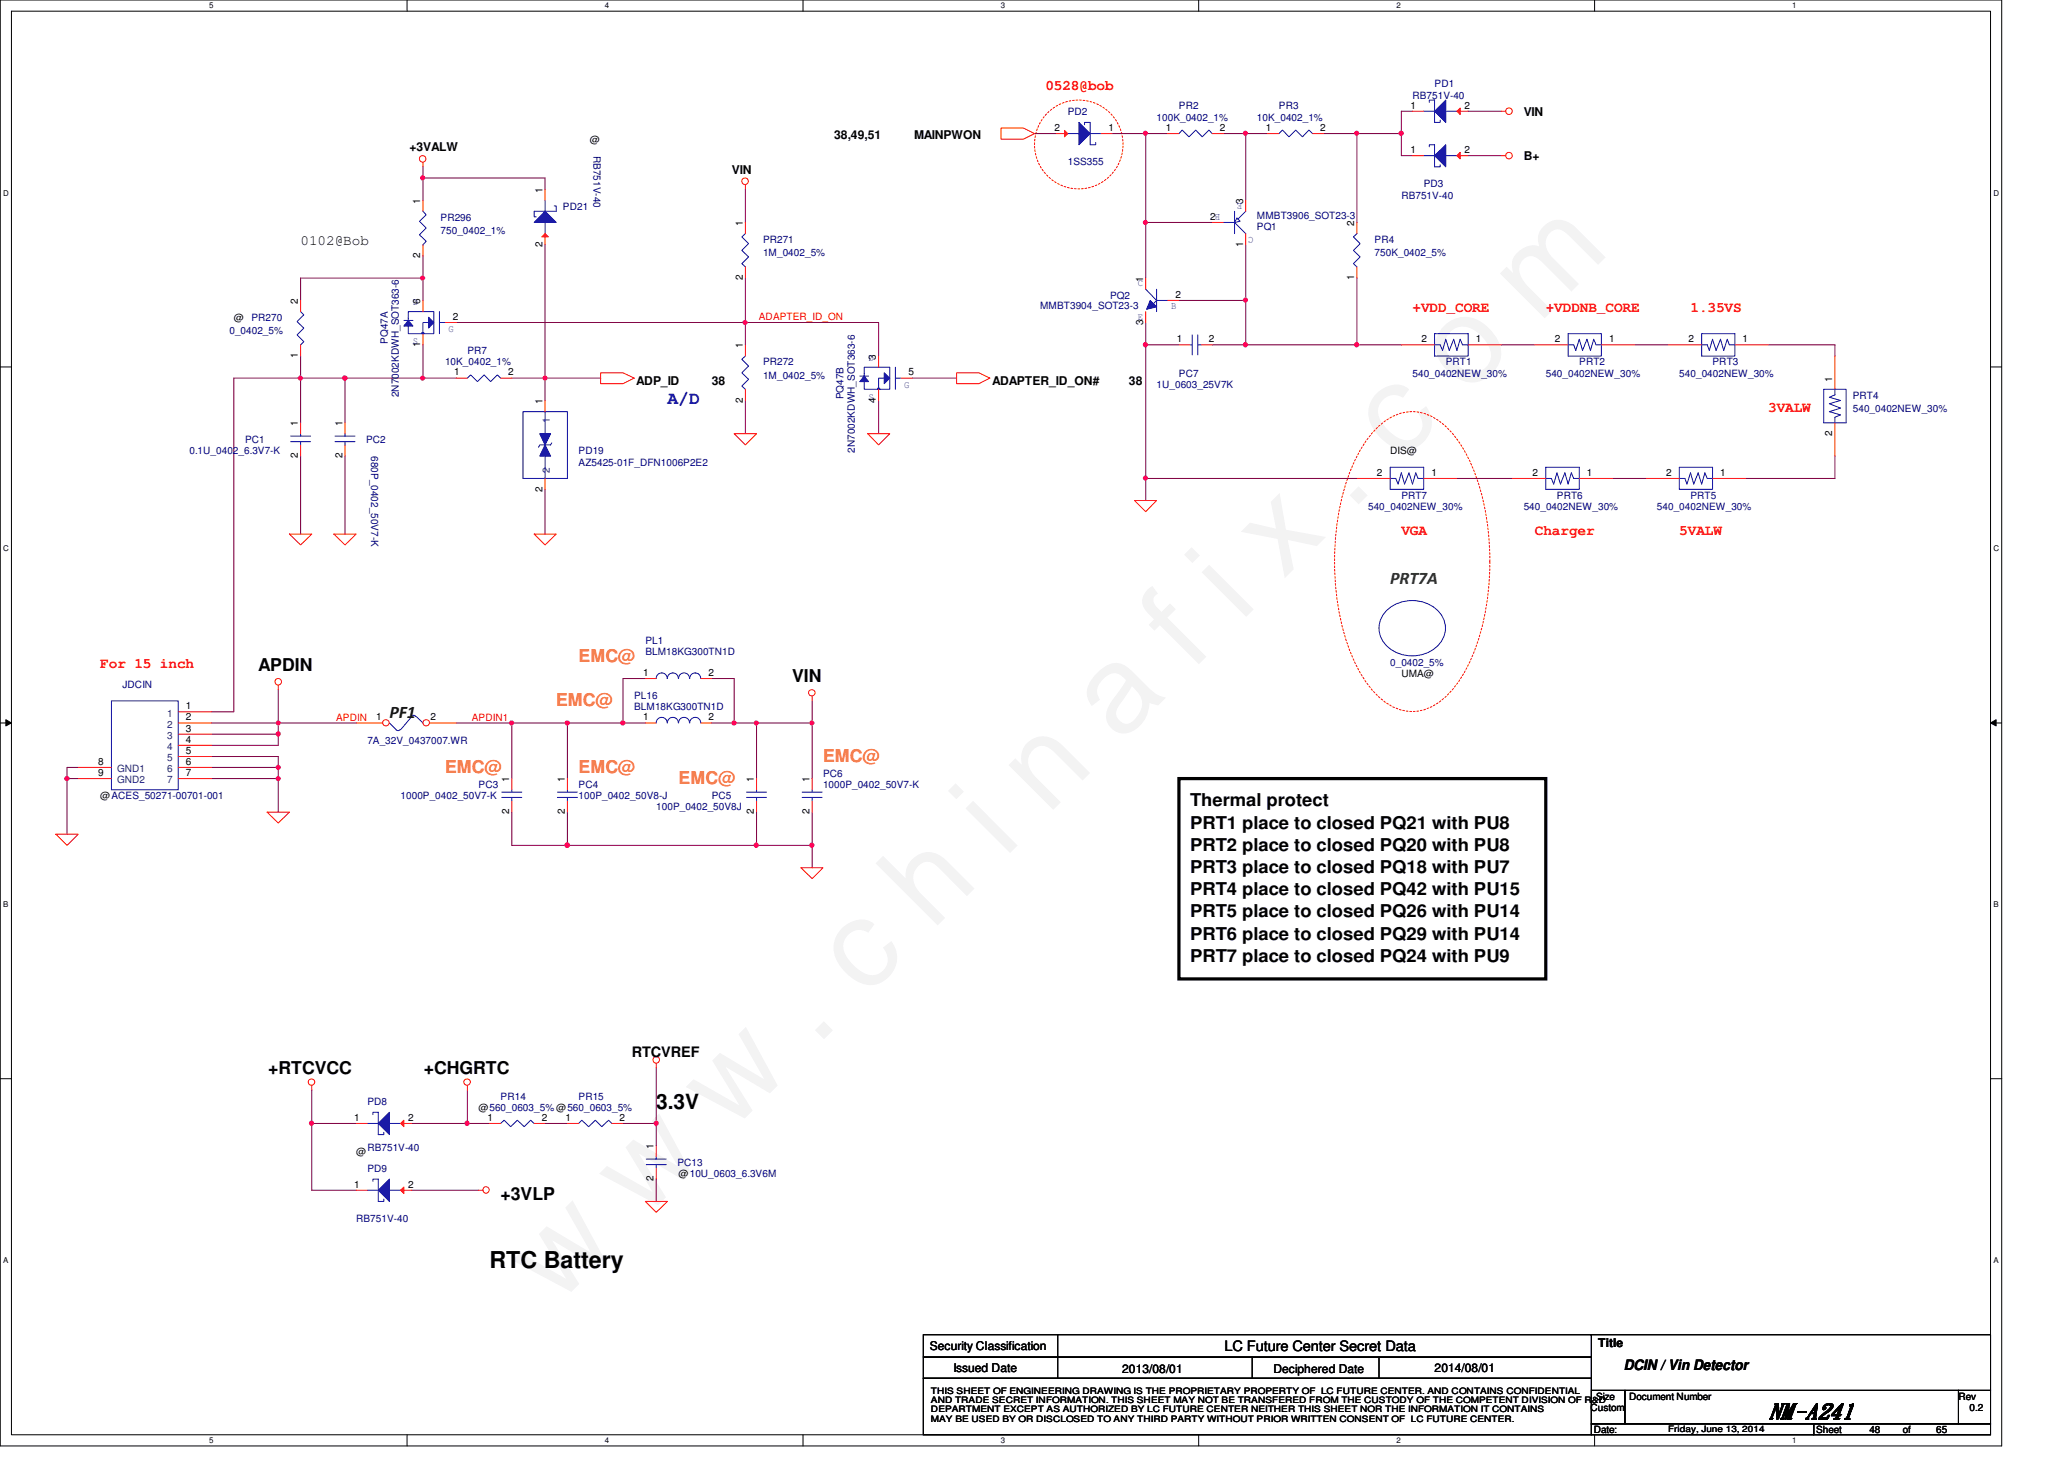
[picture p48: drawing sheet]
<svg xmlns="http://www.w3.org/2000/svg" width="297mm" height="210mm" viewBox="0 0 297 210" stroke-linecap="round" stroke-linejoin="round" font-family="sans-serif">
<defs><g id="words">
<text font-size="17.6" fill="#f0f" x="80.1" y="188" transform="rotate(-45 80.1 188)">w w w . c h i n a f i x . c o m</text>
<text font-size="3.3" x="70.4" y="182.4">RTC Battery</text>
<g font-size="3">
<text x="94.4" y="159.6">3.3V</text>
<text x="254.5" y="204.1">NM-A241</text>
</g>
<text font-size="2.5" fill="#00f" x="96.1" y="58.1">A/D</text>
<text font-size="2.5" fill="#008000" x="200.1" y="84">PRT7A</text>
<g font-size="2.5" fill="#ff8000">
<text x="83.3" y="95.2">EMC@</text>
<text x="80" y="101.6">EMC@</text>
<text x="64" y="111.2">EMC@</text>
<text x="83.3" y="111.2">EMC@</text>
<text x="97.7" y="112.8">EMC@</text>
<text x="118.4" y="109.6">EMC@</text>
</g>
<g font-size="2.5">
<text x="37.2" y="96.5">APDIN</text>
<text x="114" y="98.1">VIN</text>
<text x="171.3" y="116">Thermal protect</text>
<text x="171.3" y="119.2">PRT1 place to closed PQ21 with PU8</text>
<text x="171.3" y="122.4">PRT2 place to closed PQ20 with PU8</text>
<text x="171.3" y="125.6">PRT3 place to closed PQ18 with PU7</text>
<text x="171.3" y="128.8">PRT4 place to closed PQ42 with PU15</text>
<text x="171.3" y="132">PRT5 place to closed PQ26 with PU14</text>
<text x="171.3" y="135.2">PRT6 place to closed PQ29 with PU14</text>
<text x="171.3" y="138.4">PRT7 place to closed PQ24 with PU9</text>
<text x="38.6" y="154.6">+RTCVCC</text>
<text x="61" y="154.6">+CHGRTC</text>
<text x="72" y="172.6">+3VLP</text>
</g>
<text font-size="2.5" fill="#004000" x="56" y="103.3">PF1</text>
<g font-size="2.1" fill="#f00">
<text x="150.4" y="12.9">0528@bob</text>
<text x="203.3" y="44.9">+VDD_CORE</text>
<text x="222.5" y="44.9">+VDDNB_CORE</text>
<text x="243.3" y="44.9">1.35VS</text>
<text x="254.5" y="59.3">3VALW</text>
<text x="201.7" y="76.9">VGA</text>
<text x="220.9" y="76.9">Charger</text>
<text x="241.7" y="76.9">5VALW</text>
<text x="14.4" y="96.1">For 15 inch</text>
</g>
<g font-size="2.1">
<text x="43.3" y="35.2">0102@Bob</text>
<text x="90.9" y="152">RTCVREF</text>
<text x="176.2" y="194.4">LC Future Center Secret Data</text>
<text x="233.7" y="197.1">DCIN / Vin Detector</text>
</g>
<g font-size="1.7">
<text x="219.3" y="16.7">VIN</text>
<text x="58.9" y="21.8">+3VALW</text>
<text x="120.1" y="20">38,49,51</text>
<text x="131.6" y="20">MAINPWON</text>
<text x="219.3" y="23.1">B+</text>
<text x="105.3" y="25">VIN</text>
<text x="91.6" y="55.4">ADP_ID</text>
<text x="102.4" y="55.4">38</text>
<text x="142.8" y="55.4">ADAPTER_ID_ON#</text>
<text x="162.5" y="55.4">38</text>
<text x="133.8" y="194.3">Security Classification</text>
<text x="137.2" y="197.3">Issued Date</text>
<text x="161.5" y="197.5">2013/08/01</text>
<text x="183.3" y="197.5">Deciphered Date</text>
<text x="206.5" y="197.3">2014/08/01</text>
<text x="230" y="193.8">Title</text>
</g>
<g font-size="1.4" fill="#000080">
<text x="153.7" y="16.6">PD2</text>
<text x="166.5" y="17.4">100K_0402_1%</text>
<text x="169.7" y="15.7">PR2</text>
<text x="180.9" y="17.4">10K_0402_1%</text>
<text x="184.1" y="15.7">PR3</text>
<text x="203.3" y="14.2">RB751V-40</text>
<text x="206.5" y="12.6">PD1</text>
<text x="85.4" y="22.4" transform="rotate(90 85.4 22.4)">RB751V-40</text>
<text x="153.7" y="23.7">1SS355</text>
<text x="201.7" y="28.6">RB751V-40</text>
<text x="204.9" y="27">PD3</text>
<text x="63.4" y="31.7">PR296</text>
<text x="63.4" y="33.7">750_0402_1%</text>
<text x="81" y="30.2">PD21</text>
<text x="109.8" y="35">PR271</text>
<text x="180.9" y="33.1">PQ1</text>
<text x="180.9" y="31.5">MMBT3906_SOT23-3</text>
<text x="197.8" y="35">PR4</text>
<text x="109.8" y="36.9">1M_0402_5%</text>
<text x="197.8" y="36.9">750K_0402_5%</text>
<text x="36.2" y="46.2">PR270</text>
<text x="149.7" y="44.4">MMBT3904_SOT23-3</text>
<text x="159.8" y="43">PQ2</text>
<text x="33" y="48.1">0_0402_5%</text>
<text x="55.8" y="49.4" transform="rotate(-90 55.8 49.4)">PQ47A</text>
<text x="64" y="52.6">10K_0402_1%</text>
<text x="67.3" y="51">PR7</text>
<text x="109.8" y="52.6">PR272</text>
<text x="208.1" y="52.6">PRT1</text>
<text x="227.3" y="52.6">PRT2</text>
<text x="246.5" y="52.6">PRT3</text>
<text x="57.4" y="57.1" transform="rotate(-90 57.4 57.1)">2N7002KDWH_SOT363-6</text>
<text x="109.8" y="54.5">1M_0402_5%</text>
<text x="121.4" y="57.4" transform="rotate(-90 121.4 57.4)">PQ47B</text>
<text x="166.5" y="55.8">1U_0603_25V7K</text>
<text x="169.7" y="54.2">PC7</text>
<text x="203.3" y="54.2">540_0402NEW_30%</text>
<text x="222.5" y="54.2">540_0402NEW_30%</text>
<text x="241.7" y="54.2">540_0402NEW_30%</text>
<text x="266.7" y="57.4">PRT4</text>
<text x="266.7" y="59.3">540_0402NEW_30%</text>
<text x="27.3" y="65.4">0.1U_0402_6.3V7-K</text>
<text x="35.3" y="63.8">PC1</text>
<text x="52.7" y="63.8">PC2</text>
<text x="53.4" y="65.6" transform="rotate(90 53.4 65.6)">680P_0402_50V7-K</text>
<text x="83.3" y="65.4">PD19</text>
<text x="123" y="65.2" transform="rotate(-90 123 65.2)">2N7002KDWH_SOT363-6</text>
<text x="83.3" y="67">AZ5425-01F_DFN1006P2E2</text>
<text x="201.7" y="71.8">PRT7</text>
<text x="224.1" y="71.8">PRT6</text>
<text x="243.3" y="71.8">PRT5</text>
<text x="196.9" y="73.4">540_0402NEW_30%</text>
<text x="219.3" y="73.4">540_0402NEW_30%</text>
<text x="238.5" y="73.4">540_0402NEW_30%</text>
<text x="92.9" y="92.6">PL1</text>
<text x="92.9" y="94.2">BLM18KG300TN1D</text>
<text x="200.1" y="95.8">0_0402_5%</text>
<text x="17.6" y="99">JDCIN</text>
<text x="91.3" y="100.6">PL16</text>
<text x="52.9" y="107">7A_32V_0437007.WR</text>
<text x="91.3" y="102.2">BLM18KG300TN1D</text>
<text x="68.9" y="113.4">PC3</text>
<text x="83.3" y="113.4">PC4</text>
<text x="118.4" y="111.8">PC6</text>
<text x="118.4" y="113.4">1000P_0402_50V7-K</text>
<text x="57.7" y="115">1000P_0402_50V7-K</text>
<text x="83.3" y="115">100P_0402_50V8-J</text>
<text x="94.4" y="116.6">100P_0402_50V8J</text>
<text x="102.4" y="115">PC5</text>
<text x="52.9" y="159">PD8</text>
<text x="72" y="158.2">PR14</text>
<text x="83.3" y="158.2">PR15</text>
<text x="52.9" y="165.5">RB751V-40</text>
<text x="97.5" y="167.8">PC13</text>
<text x="52.9" y="168.6">PD9</text>
<text x="51.3" y="175.8">RB751V-40</text>
</g>
<g font-size="1.4">
<text x="203" y="15.6">1</text>
<text x="210.8" y="15.6">2</text>
<text x="84.9" y="20.6">@</text>
<text x="151.8" y="18.8">2</text>
<text x="159.6" y="18.8">1</text>
<text x="167.8" y="18.8">1</text>
<text x="175.6" y="18.8">2</text>
<text x="182.2" y="18.8">1</text>
<text x="190" y="18.8">2</text>
<text x="203" y="22">1</text>
<text x="210.8" y="22">2</text>
<text x="60.5" y="29.3" transform="rotate(-90 60.5 29.3)">1</text>
<text x="78.1" y="27.7" transform="rotate(-90 78.1 27.7)">1</text>
<text x="178.9" y="29.3" transform="rotate(-90 178.9 29.3)">3</text>
<text x="78.1" y="35.5" transform="rotate(-90 78.1 35.5)">2</text>
<text x="106.9" y="32.5" transform="rotate(-90 106.9 32.5)">1</text>
<text x="174.2" y="31.6">2</text>
<text x="178.9" y="35.5" transform="rotate(-90 178.9 35.5)">1</text>
<text x="194.9" y="32.5" transform="rotate(-90 194.9 32.5)">2</text>
<text x="60.5" y="37.1" transform="rotate(-90 60.5 37.1)">2</text>
<text x="106.9" y="40.3" transform="rotate(-90 106.9 40.3)">2</text>
<text x="164.5" y="40.5" transform="rotate(-90 164.5 40.5)">1</text>
<text x="194.9" y="40.3" transform="rotate(-90 194.9 40.3)">1</text>
<text x="33.7" y="46.2">@</text>
<text x="42.9" y="43.7" transform="rotate(-90 42.9 43.7)">2</text>
<text x="60.5" y="43.7" transform="rotate(-90 60.5 43.7)">6</text>
<text x="65.1" y="46">2</text>
<text x="164.5" y="46.7" transform="rotate(-90 164.5 46.7)">3</text>
<text x="169.2" y="42.8">2</text>
<text x="42.9" y="51.5" transform="rotate(-90 42.9 51.5)">1</text>
<text x="60.5" y="49.9" transform="rotate(-90 60.5 49.9)">1</text>
<text x="106.9" y="50.1" transform="rotate(-90 106.9 50.1)">1</text>
<text x="126.1" y="51.7" transform="rotate(-90 126.1 51.7)">3</text>
<text x="169.4" y="49.2">1</text>
<text x="174" y="49.2">2</text>
<text x="204.6" y="49.2">2</text>
<text x="212.4" y="49.2">1</text>
<text x="223.8" y="49.2">2</text>
<text x="231.6" y="49.2">1</text>
<text x="243" y="49.2">2</text>
<text x="250.8" y="49.2">1</text>
<text x="65.4" y="54">1</text>
<text x="73.1" y="54">2</text>
<text x="78.1" y="58.1" transform="rotate(-90 78.1 58.1)">1</text>
<text x="106.9" y="57.9" transform="rotate(-90 106.9 57.9)">2</text>
<text x="126.1" y="57.9" transform="rotate(-90 126.1 57.9)">4</text>
<text x="130.8" y="54">5</text>
<text x="263.7" y="54.9" transform="rotate(-90 263.7 54.9)">1</text>
<text x="42.9" y="65.9" transform="rotate(-90 42.9 65.9)">2</text>
<text x="42.9" y="61.3" transform="rotate(-90 42.9 61.3)">1</text>
<text x="49.3" y="65.9" transform="rotate(-90 49.3 65.9)">2</text>
<text x="49.3" y="61.3" transform="rotate(-90 49.3 61.3)">1</text>
<text x="200.1" y="65.4">DIS@</text>
<text x="263.7" y="62.7" transform="rotate(-90 263.7 62.7)">2</text>
<text x="78.1" y="70.7" transform="rotate(-90 78.1 70.7)">2</text>
<text x="198.2" y="68.5">2</text>
<text x="206" y="68.5">1</text>
<text x="220.6" y="68.5">2</text>
<text x="228.4" y="68.5">1</text>
<text x="239.8" y="68.5">2</text>
<text x="247.6" y="68.5">1</text>
<text x="92.5" y="97.2">1</text>
<text x="102" y="97.2">2</text>
<text x="201.7" y="97.4">UMA@</text>
<text x="26.8" y="102">1</text>
<text x="26.8" y="103.6">2</text>
<text x="26.8" y="105.2">3</text>
<text x="26.8" y="106.8">4</text>
<text x="54.1" y="103.6">1</text>
<text x="62" y="103.6">2</text>
<text x="92.5" y="103.6">1</text>
<text x="102" y="103.6">2</text>
<text x="14.1" y="111.6">9</text>
<text x="14.1" y="110">8</text>
<text x="26.8" y="108.5">5</text>
<text x="26.8" y="110">6</text>
<text x="26.8" y="111.6">7</text>
<text x="73.3" y="112.5" transform="rotate(-90 73.3 112.5)">1</text>
<text x="81.3" y="112.5" transform="rotate(-90 81.3 112.5)">1</text>
<text x="108.5" y="112.5" transform="rotate(-90 108.5 112.5)">1</text>
<text x="116.5" y="112.5" transform="rotate(-90 116.5 112.5)">1</text>
<text x="14.4" y="115">@ACES_50271-00701-001</text>
<text x="73.3" y="117.1" transform="rotate(-90 73.3 117.1)">2</text>
<text x="81.3" y="117.1" transform="rotate(-90 81.3 117.1)">2</text>
<text x="108.5" y="117.1" transform="rotate(-90 108.5 117.1)">2</text>
<text x="116.5" y="117.1" transform="rotate(-90 116.5 117.1)">2</text>
<text x="51" y="161.2">1</text>
<text x="58.8" y="161.2">2</text>
<text x="68.9" y="159.8">@560_0603_5% @560_0603_5%</text>
<text x="70.1" y="161.2">1</text>
<text x="78" y="161.2">2</text>
<text x="81.4" y="161.2">1</text>
<text x="89.2" y="161.2">2</text>
<text x="51.3" y="166.2">@</text>
<text x="94.1" y="165.3" transform="rotate(-90 94.1 165.3)">1</text>
<text x="51" y="170.9">1</text>
<text x="58.8" y="170.9">2</text>
<text x="94.1" y="169.9" transform="rotate(-90 94.1 169.9)">2</text>
<text x="97.7" y="169.4">@10U_0603_6.3V6M</text>
<text x="228.9" y="203">Custom</text>
<text x="229.7" y="201.4">Size</text>
<text x="234.5" y="201.4">Document Number</text>
<text x="281.9" y="201.4">Rev</text>
<text x="283.5" y="203">0.2</text>
<text x="229.4" y="206.2">Date:</text>
<text x="261.4" y="206.2">Sheet</text>
<text x="269" y="206.2">48</text>
<text x="273.9" y="206.2">of</text>
<text x="278.6" y="206.2">65</text>
</g>
<g font-size="1.4" fill="#00f">
<text x="178.8" y="29.2" transform="rotate(180 178.8 29.2)">E</text>
<text x="175.6" y="30.8" transform="rotate(180 175.6 30.8)">B</text>
<text x="180.4" y="34" transform="rotate(180 180.4 34)">C</text>
<text x="163.7" y="41.2">C</text>
<text x="59.4" y="43.9">D</text>
<text x="64.6" y="47.8">G</text>
<text x="163.7" y="46">E</text>
<text x="168.6" y="44.4">B</text>
<text x="59.4" y="49.5">S</text>
<text x="125" y="51.9">D</text>
<text x="125" y="57.5">S</text>
<text x="130.1" y="55.8">G</text>
</g>
<g font-size="1.4" fill="#f00">
<text x="109.2" y="46.1">ADAPTER_ID_ON</text>
<text x="48.4" y="103.7">APDIN</text>
<text x="67.9" y="103.7">APDIN1</text>
</g>
<g font-size="1.4" fill="#004080">
<text x="79.1" y="60.8" transform="rotate(-90 79.1 60.8)">1</text>
<text x="79.1" y="68" transform="rotate(-90 79.1 68)">2</text>
<text x="24" y="103.1">1</text>
<text x="24" y="104.7">2</text>
<text x="24" y="106.3">3</text>
<text x="24" y="107.9">4</text>
<text x="16.8" y="112.7">GND2</text>
<text x="16.8" y="111.1">GND1</text>
<text x="24" y="109.5">5</text>
<text x="24" y="111.1">6</text>
<text x="24" y="112.7">7</text>
</g>
<g font-size="1.3">
<text x="134" y="200.6">THIS SHEET OF ENGINEERING DRAWING IS THE PROPRIETARY PROPERTY OF LC FUTURE CENTER. AND CONTAINS CONFIDENTIAL</text>
<text x="134" y="201.9">AND TRADE SECRET INFORMATION. THIS SHEET MAY NOT BE TRANSFERED FROM THE CUSTODY OF THE COMPETENT DIVISION OF R&amp;D</text>
<text x="134" y="203.2">DEPARTMENT EXCEPT AS AUTHORIZED BY LC FUTURE CENTER NEITHER THIS SHEET NOR THE INFORMATION IT CONTAINS</text>
<text x="134" y="204.5">MAY BE USED BY OR DISCLOSED TO ANY THIRD PARTY WITHOUT PRIOR WRITTEN CONSENT OF LC FUTURE CENTER.</text>
<text x="240.1" y="206">Friday, June 13, 2014</text>
</g>
<g font-size="1.1">
<text x="30.1" y="1.1">5</text>
<text x="87" y="1.1">4</text>
<text x="144" y="1.1">3</text>
<text x="201" y="1.1">2</text>
<text x="257.9" y="1.1">1</text>
<text x=".5" y="28.2">D</text>
<text x="286.9" y="28.2">D</text>
<text x=".5" y="79.3">C</text>
<text x="286.9" y="79.3">C</text>
<text x=".5" y="130.6">B</text>
<text x="286.9" y="130.6">B</text>
<text x=".5" y="181.7">A</text>
<text x="286.9" y="181.7">A</text>
<text x="30.1" y="207.6">5</text>
<text x="87" y="207.6">4</text>
<text x="144" y="207.6">3</text>
<text x="201" y="207.6">2</text>
<text x="257.9" y="207.6">1</text>
</g>
</g></defs>
<path d="M0 0h288.1v208h-288.1zM1.6 1.6h284.9v204.8h-284.9z" fill="none" stroke="#000" stroke-width=".14"/>
<g fill="#fff">
<path d="M30.1 .2h.6v1.2h-.6z"/>
<path d="M30.1 206.6h.6v1.2h-.6z"/>
</g>
<path d="M58.6 0v1.6M58.6 206.4v1.6" fill="none" stroke="#000" stroke-width=".14"/>
<g fill="#fff">
<path d="M87 .2h.6v1.2h-.6z"/>
<path d="M87 206.6h.6v1.2h-.6z"/>
</g>
<path d="M115.6 0v1.6M115.6 206.4v1.6" fill="none" stroke="#000" stroke-width=".14"/>
<g fill="#fff">
<path d="M144 .2h.6v1.2h-.6z"/>
<path d="M144 206.6h.6v1.2h-.6z"/>
</g>
<path d="M172.5 0v1.6M172.5 206.4v1.6" fill="none" stroke="#000" stroke-width=".14"/>
<g fill="#fff">
<path d="M201 .2h.5v1.2h-.5z"/>
<path d="M201 206.6h.5v1.2h-.5z"/>
</g>
<path d="M229.5 0v1.6M229.5 206.4v1.6" fill="none" stroke="#000" stroke-width=".14"/>
<g fill="#fff">
<path d="M257.9 .2h.6v1.2h-.6z"/>
<path d="M257.9 206.6h.6v1.2h-.6z"/>
<path d="M.5 27.2h.7v1.2h-.7z"/>
<path d="M286.9 27.2h.8v1.2h-.8z"/>
<path d="M.5 78.4h.7v1.1h-.7z"/>
<path d="M286.9 78.4h.8v1.1h-.8z"/>
</g>
<path d="M0 52.8h1.6M286.5 52.8h1.6" fill="none" stroke="#000" stroke-width=".14"/>
<g fill="#fff">
<path d="M.5 129.6h.7v1.2h-.7z"/>
<path d="M286.9 129.6h.7v1.2h-.7z"/>
</g>
<path d="M0 104h1.6M.8 103.5l.8 .5-.8 .4zM286.5 104h1.6M286.5 104l.8-.5v.9z" fill="none" stroke="#000" stroke-width=".14"/>
<path d="M.8 103.5l.8 .5-.8 .4zM286.5 104l.8-.5v.9z" fill="#000"/>
<g fill="#fff">
<path d="M.5 180.8h.7v1.1h-.7z"/>
<path d="M286.9 180.8h.7v1.1h-.7z"/>
</g>
<path d="M0 155.2h1.6M286.5 155.2h1.6" fill="none" stroke="#000" stroke-width=".14"/>
<path d="M169.7 112h52.8v28.8h-52.8z" fill="none" stroke="#000" stroke-width=".47"/>
<g fill="none" stroke="#f00" stroke-width=".14" stroke-dasharray=".3 .3">
<path d="M198.2 61.5a6.6 6.6 0 0 1 10.1 0 22.3 22.3 0 0 1 5.3 11.3 37.7 37.7 0 0 1-2.1 22.5 13.6 13.6 0 0 1-5.1 6.2 6.5 6.5 0 0 1-8.2-1.5 22.3 22.3 0 0 1-5.4-11.3 37.8 37.8 0 0 1 2.2-22.5 16.3 16.3 0 0 1 3.2-4.7z"/>
<circle cx="155.2" cy="20.8" r="6.4"/>
</g>
<path d="M40 104h11.3M65.7 104h8M67.3 156.8v4.8h3.1M59.3 171.2h9.6" fill="none" stroke="#800040" stroke-width=".14"/>
<circle cx="67.2" cy="161.6" r=".31" fill="#f0f"/>
<circle cx="67.2" cy="161.6" r=".31" fill="none" stroke="#f0f" stroke-width=".14"/>
<path d="M40 105.6v1.6" fill="none" stroke="#800040" stroke-width=".14"/>
<circle cx="40" cy="105.6" r=".31" fill="#f0f"/>
<circle cx="40" cy="105.6" r=".31" fill="none" stroke="#f0f" stroke-width=".14"/>
<path d="M164.9 19.2v12.8h9.6M203.3 16h-1.6v6.4h1.6" fill="none" stroke="#800040" stroke-width=".14"/>
<circle cx="164.8" cy="19.2" r=".3" fill="#f0f"/>
<circle cx="164.8" cy="19.2" r=".3" fill="none" stroke="#f0f" stroke-width=".14"/>
<path d="M148.9 19.2h3.2M160.1 19.2h4.8M176.1 19.2h6.4M190.5 19.2h11.2M235.3 49.6h4.8M254.5 49.6h9.6v1.6M164.9 68.8h30.4M264.1 65.6v3.2h-12.8" fill="none" stroke="#800040" stroke-width=".14"/>
<circle cx="201.7" cy="19.2" r=".31" fill="#f0f"/>
<circle cx="201.7" cy="19.2" r=".31" fill="none" stroke="#f0f" stroke-width=".14"/>
<path d="M195.3 19.2v12.8M211.3 16h4.8M211.3 22.4h4.8" fill="none" stroke="#800040" stroke-width=".14"/>
<circle cx="195.2" cy="19.2" r=".3" fill="#f0f"/>
<circle cx="195.2" cy="19.2" r=".3" fill="none" stroke="#f0f" stroke-width=".14"/>
<path d="M179.3 19.2v9.6" fill="none" stroke="#800040" stroke-width=".14"/>
<circle cx="179.2" cy="19.2" r=".3" fill="#f0f"/>
<circle cx="179.2" cy="19.2" r=".3" fill="none" stroke="#f0f" stroke-width=".14"/>
<path d="M164.9 19.2h3.2M30.4 105.6h9.6M30.4 107.2h9.6M30.4 108.8h9.6M30.4 110.4h9.6M30.4 102.4h3.3M40 112v4.8M59.3 161.6h8" fill="none" stroke="#800040" stroke-width=".14"/>
<circle cx="40" cy="110.4" r=".3" fill="#f0f"/>
<circle cx="40" cy="110.4" r=".3" fill="none" stroke="#f0f" stroke-width=".14"/>
<path d="M30.4 112h9.6" fill="none" stroke="#800040" stroke-width=".14"/>
<circle cx="40" cy="112" r=".3" fill="#f0f"/>
<circle cx="40" cy="112" r=".3" fill="none" stroke="#f0f" stroke-width=".14"/>
<path d="M9.6 110.4h1.7M9.6 112v8" fill="none" stroke="#800040" stroke-width=".14"/>
<circle cx="9.6" cy="112" r=".31" fill="#f0f"/>
<circle cx="9.6" cy="112" r=".31" fill="none" stroke="#f0f" stroke-width=".14"/>
<path d="M9.6 112h1.7M51.3 161.6h-6.4v9.6" fill="none" stroke="#800040" stroke-width=".14"/>
<circle cx="44.8" cy="161.6" r=".31" fill="#f0f"/>
<circle cx="44.8" cy="161.6" r=".31" fill="none" stroke="#f0f" stroke-width=".14"/>
<path d="M40 104v1.6M44.9 156.8v4.8M44.9 171.2h6.4" fill="none" stroke="#800040" stroke-width=".14"/>
<circle cx="40" cy="104" r=".3" fill="#f0f"/>
<circle cx="40" cy="104" r=".3" fill="none" stroke="#f0f" stroke-width=".14"/>
<path d="M60.9 40v3.2M60.9 49.6v4.8M40 99.2v4.8h-9.6M9.6 110.4v1.6M40 108.8v3.2" fill="none" stroke="#800040" stroke-width=".14"/>
<circle cx="60.8" cy="54.4" r=".3" fill="#f0f"/>
<circle cx="60.8" cy="54.4" r=".3" fill="none" stroke="#f0f" stroke-width=".14"/>
<path d="M60.9 40h-17.6v3.2" fill="none" stroke="#800040" stroke-width=".14"/>
<circle cx="60.8" cy="40" r=".3" fill="#f0f"/>
<circle cx="60.8" cy="40" r=".3" fill="none" stroke="#f0f" stroke-width=".14"/>
<path d="M43.3 51.2v3.2h6.4" fill="none" stroke="#800040" stroke-width=".14"/>
<circle cx="49.6" cy="54.4" r=".31" fill="#f0f"/>
<circle cx="49.6" cy="54.4" r=".31" fill="none" stroke="#f0f" stroke-width=".14"/>
<circle cx="43.2" cy="54.4" r=".3" fill="#f0f"/>
<circle cx="43.2" cy="54.4" r=".3" fill="none" stroke="#f0f" stroke-width=".14"/>
<path d="M60.9 25.6v3.2M43.3 54.4v6.4M49.7 54.4v6.4M43.3 65.6v11.2M49.7 65.6v11.2" fill="none" stroke="#800040" stroke-width=".14"/>
<circle cx="60.8" cy="25.6" r=".31" fill="#f0f"/>
<circle cx="60.8" cy="25.6" r=".31" fill="none" stroke="#f0f" stroke-width=".14"/>
<path d="M60.9 36.8v3.2M33.7 54.4h9.6M49.7 54.4h11.2" fill="none" stroke="#800040" stroke-width=".14"/>
<circle cx="49.6" cy="54.4" r=".31" fill="#f0f"/>
<circle cx="49.6" cy="54.4" r=".31" fill="none" stroke="#f0f" stroke-width=".14"/>
<path d="M60.9 24v1.6h17.5M33.7 54.4v48M60.9 54.4h4.8M65.7 46.4h41.6" fill="none" stroke="#800040" stroke-width=".14"/>
<g fill="none" stroke="#f00" stroke-width=".14">
<path d="M144.1 18.4h3.2l1.6 .8-1.6 .8h-3.2zM216.1 16h.6M60.9 23.4v.6M216.1 22.4h.6M41.7 76.8h3.2l-1.6 1.6zM43.3 60.8v1.6M43.3 64v1.6M48 76.8h3.3l-1.6 1.6zM40 98.6v.6M38.4 116.8h3.3l-1.7 1.6zM8 120h3.3l-1.7 1.6zM44.9 156.2v.6"/>
<path d="M67.3 156.2v.6"/>
<circle cx="217.2" cy="16" r=".47"/>
<circle cx="60.8" cy="22.9" r=".47"/>
<circle cx="217.2" cy="22.4" r=".47"/>
<circle cx="40" cy="98.1" r=".47"/>
<circle cx="44.8" cy="155.7" r=".46"/>
<circle cx="67.2" cy="155.7" r=".46"/>
</g>
<path d="M132.9 192h96.1v3.2h-96.1zM132.9 195.2h96.1v3.1h-96.1zM132.9 198.3h96.1v8.1h-96.1zM152.2 192v6.3M180.2 195.2v3.1M198.5 195.2v3.1M228.9 192h57.6v8M229 200h4.8v4.9h-4.8zM229 204.9h32v1.5h-32zM233.8 200h48.1v4.9h-48.1zM261 204.9h25.5v1.5h-25.5zM281.9 200h4.6v4.9h-4.6z" fill="none" stroke="#000" stroke-width=".14"/>
<path d="M41.8 63.5h2.9M41.8 62.7h2.9M43.3 62.4v.3M43.3 63.5v.5" fill="none" stroke="#00f" stroke-width=".14"/>
<path d="M54.4 161.6l1.6-1.6v3.2z" fill="#00f"/>
<path d="M52.9 161.6h1.5M53.7 160.4v-.4h.7v3.2h.8v-.3M54.4 161.6l1.6-1.6v3.2zM56 161.6h1.7" fill="none" stroke="#00f" stroke-width=".14"/>
<path d="M51.3 161.6h1.6" fill="none" stroke="#f00" stroke-width=".14"/>
<path d="M57.7 161.6l.4-.4v.9z" fill="#f00"/>
<path d="M57.7 161.6l.4-.4v.9zM57.7 161.6h1.6" fill="none" stroke="#f00" stroke-width=".14"/>
<path d="M206.5 22.4l1.6-1.6v3.2z" fill="#00f"/>
<path d="M204.9 22.4h1.6M205.7 21.1v-.3h.8v3.2h.8v-.3M206.5 22.4l1.6-1.6v3.2zM208.1 22.4h1.6" fill="none" stroke="#00f" stroke-width=".14"/>
<path d="M203.3 22.4h1.6" fill="none" stroke="#f00" stroke-width=".14"/>
<path d="M209.7 22.4l.4-.5v1z" fill="#f00"/>
<g fill="none" stroke="#f00" stroke-width=".14">
<path d="M182.5 19.2h1.6M188.9 19.2h1.6M209.7 22.4l.4-.5v1zM209.7 22.4h1.6M43.3 49.6v1.6M43.3 43.2v1.6M236.9 68.8h4.8M246.5 68.8h4.8M11.3 112h4.7M11.3 110.4h4.7M25.7 102.4h4.7M25.7 104h4.7"/>
<path d="M25.7 105.6h4.7M25.7 107.2h4.7M25.7 108.8h4.7M25.7 110.4h4.7M25.7 112h4.7"/>
</g>
<path d="M184.1 19.2l.5-.5 .9 1 1-1 .9 1 1-1 .5 .5M43.3 44.8l.4 .5-.9 1 .9 .9-.9 1 .9 .9-.4 .5M241.7 68.8h.8l.3 .8 .5-1.6 .5 1.6 .6-1.6 .5 1.6 .5-1.6 .3 .8h.8M241.7 67.2h4.8v3.2h-4.8zM16 100.8h9.7v12.8h-9.7z" fill="none" stroke="#00f" stroke-width=".14"/>
<path d="M208.1 14.4v3.2l-1.6-1.6z" fill="#00f"/>
<path d="M204.9 16h1.6M205.7 14.7v-.3h.8v3.2h.8v-.3M208.1 16h1.6M208.1 14.4v3.2l-1.6-1.6z" fill="none" stroke="#00f" stroke-width=".14"/>
<path d="M203.3 16h1.6" fill="none" stroke="#f00" stroke-width=".14"/>
<path d="M209.7 16l.4-.5v1z" fill="#f00"/>
<path d="M209.7 16l.4-.5v1zM209.7 16h1.6" fill="none" stroke="#f00" stroke-width=".14"/>
<path d="M54.4 171.2l1.6-1.6v3.2z" fill="#00f"/>
<path d="M52.9 171.2h1.5M53.7 170v-.4h.7v3.2h.8v-.3M54.4 171.2l1.6-1.6v3.2zM56 171.2h1.7" fill="none" stroke="#00f" stroke-width=".14"/>
<path d="M51.3 171.2h1.6" fill="none" stroke="#f00" stroke-width=".14"/>
<path d="M57.7 171.2l.4-.4v.9z" fill="#f00"/>
<path d="M240.1 49.6h4.8M249.7 49.6h4.8M57.7 171.2l.4-.4v.9zM57.7 171.2h1.6" fill="none" stroke="#f00" stroke-width=".14"/>
<path d="M244.9 49.6h.8l.3 .8 .5-1.6 .5 1.6 .6-1.6 .5 1.6 .5-1.6 .3 .8h.8M244.9 48h4.8v3.2h-4.8z" fill="none" stroke="#00f" stroke-width=".14"/>
<path d="M61.7 45.6l.7 .8-.7 .8z" fill="#00f"/>
<path d="M61.7 45.6l.7 .8-.7 .8z" fill="none" stroke="#00f" stroke-width=".14"/>
<path d="M58.8 46.1l.6 .8h-1.3z" fill="#00f"/>
<path d="M58.1 46.1h1.3M58.8 46.1v-1.3h3.6v3.2h-1.5v-1.6h.8M58.8 46.9v1.1h2.1h-.2v-.2h.3v.2M58.8 46.1l.6 .8h-1.3zM63.2 46.4h.8M63.2 44.8v3.2M67.3 54.4l.4-.5 1 1 1-1 .9 1 1-1 .4 .5" fill="none" stroke="#00f" stroke-width=".14"/>
<path d="M60.9 43.2v1.6M60.9 48v1.6M64 46.4h1.7M65.7 54.4h1.6" fill="none" stroke="#f00" stroke-width=".14"/>
<path d="M155.3 17.6l1.6 1.6-1.6 1.6z" fill="#00f"/>
<path d="M153.7 19.2h1.6M155.3 17.6l1.6 1.6-1.6 1.6zM156.1 17.9v-.3h.8v3.2h.8v-.3M156.9 19.2h1.5" fill="none" stroke="#00f" stroke-width=".14"/>
<path d="M158.4 19.2h1.7" fill="none" stroke="#f00" stroke-width=".14"/>
<path d="M153.2 18.8l.5 .4-.5 .5z" fill="#f00"/>
<path d="M152.1 19.2h1.6M153.2 18.8l.5 .4-.5 .5zM60.9 28.8v1.6M60.9 35.2v1.6M49.7 60.8v1.6M49.7 64v1.6" fill="none" stroke="#f00" stroke-width=".14"/>
<path d="M60.9 30.4l.4 .5-.9 .9 .9 1-.9 1 .9 .9-.4 .5M48.2 63.5h2.9M48.2 62.7h2.9M49.7 62.4v.3M49.7 63.5v.5M56 104l1 1M57.6 104.9a.41 .41 0 0 1-.6 .1M59.8 103.1l-.1-.2h-.3l-1.7 2.1M59.9 103.1l1 .9" fill="none" stroke="#00f" stroke-width=".14"/>
<circle cx="55.5" cy="104" r=".46" fill="#fff"/>
<g fill="none" stroke="#f00" stroke-width=".14">
<path d="M51.3 104h3.8"/>
<circle cx="55.5" cy="104" r=".46"/>
</g>
<circle cx="61.3" cy="104" r=".46" fill="#fff"/>
<g fill="none" stroke="#f00" stroke-width=".14">
<path d="M168.1 19.2h1.6M174.5 19.2h1.6M264.1 51.2v4.8M264.1 60.8v4.8M61.8 104h3.9"/>
<circle cx="61.3" cy="104" r=".46"/>
</g>
<path d="M169.7 19.2l.4-.5 1 1 1-1 .9 1 1-1 .5 .5M262.5 56h3.2v4.8h-3.2zM264.1 56v.8l-.8 .3 1.6 .5-1.6 .5 1.6 .6-1.6 .5 1.6 .5-.8 .3v.8" fill="none" stroke="#00f" stroke-width=".14"/>
<circle cx="67.2" cy="161.6" r=".31" fill="#f0f"/>
<circle cx="67.2" cy="161.6" r=".31" fill="none" stroke="#f0f" stroke-width=".14"/>
<circle cx="40" cy="105.6" r=".31" fill="#f0f"/>
<circle cx="40" cy="105.6" r=".31" fill="none" stroke="#f0f" stroke-width=".14"/>
<circle cx="164.8" cy="19.2" r=".3" fill="#f0f"/>
<circle cx="164.8" cy="19.2" r=".3" fill="none" stroke="#f0f" stroke-width=".14"/>
<circle cx="201.7" cy="19.2" r=".31" fill="#f0f"/>
<circle cx="201.7" cy="19.2" r=".31" fill="none" stroke="#f0f" stroke-width=".14"/>
<circle cx="195.2" cy="19.2" r=".3" fill="#f0f"/>
<circle cx="195.2" cy="19.2" r=".3" fill="none" stroke="#f0f" stroke-width=".14"/>
<circle cx="179.2" cy="19.2" r=".3" fill="#f0f"/>
<circle cx="179.2" cy="19.2" r=".3" fill="none" stroke="#f0f" stroke-width=".14"/>
<circle cx="40" cy="110.4" r=".3" fill="#f0f"/>
<circle cx="40" cy="110.4" r=".3" fill="none" stroke="#f0f" stroke-width=".14"/>
<circle cx="40" cy="112" r=".3" fill="#f0f"/>
<circle cx="40" cy="112" r=".3" fill="none" stroke="#f0f" stroke-width=".14"/>
<circle cx="9.6" cy="112" r=".31" fill="#f0f"/>
<circle cx="9.6" cy="112" r=".31" fill="none" stroke="#f0f" stroke-width=".14"/>
<circle cx="44.8" cy="161.6" r=".31" fill="#f0f"/>
<circle cx="44.8" cy="161.6" r=".31" fill="none" stroke="#f0f" stroke-width=".14"/>
<circle cx="40" cy="104" r=".3" fill="#f0f"/>
<circle cx="40" cy="104" r=".3" fill="none" stroke="#f0f" stroke-width=".14"/>
<circle cx="60.8" cy="54.4" r=".3" fill="#f0f"/>
<circle cx="60.8" cy="54.4" r=".3" fill="none" stroke="#f0f" stroke-width=".14"/>
<circle cx="60.8" cy="40" r=".3" fill="#f0f"/>
<circle cx="60.8" cy="40" r=".3" fill="none" stroke="#f0f" stroke-width=".14"/>
<circle cx="49.6" cy="54.4" r=".31" fill="#f0f"/>
<circle cx="49.6" cy="54.4" r=".31" fill="none" stroke="#f0f" stroke-width=".14"/>
<circle cx="43.2" cy="54.4" r=".3" fill="#f0f"/>
<circle cx="43.2" cy="54.4" r=".3" fill="none" stroke="#f0f" stroke-width=".14"/>
<circle cx="60.8" cy="25.6" r=".31" fill="#f0f"/>
<circle cx="60.8" cy="25.6" r=".31" fill="none" stroke="#f0f" stroke-width=".14"/>
<circle cx="49.6" cy="54.4" r=".31" fill="#f0f"/>
<circle cx="49.6" cy="54.4" r=".31" fill="none" stroke="#f0f" stroke-width=".14"/>
<use href="#words"/>
</svg>
